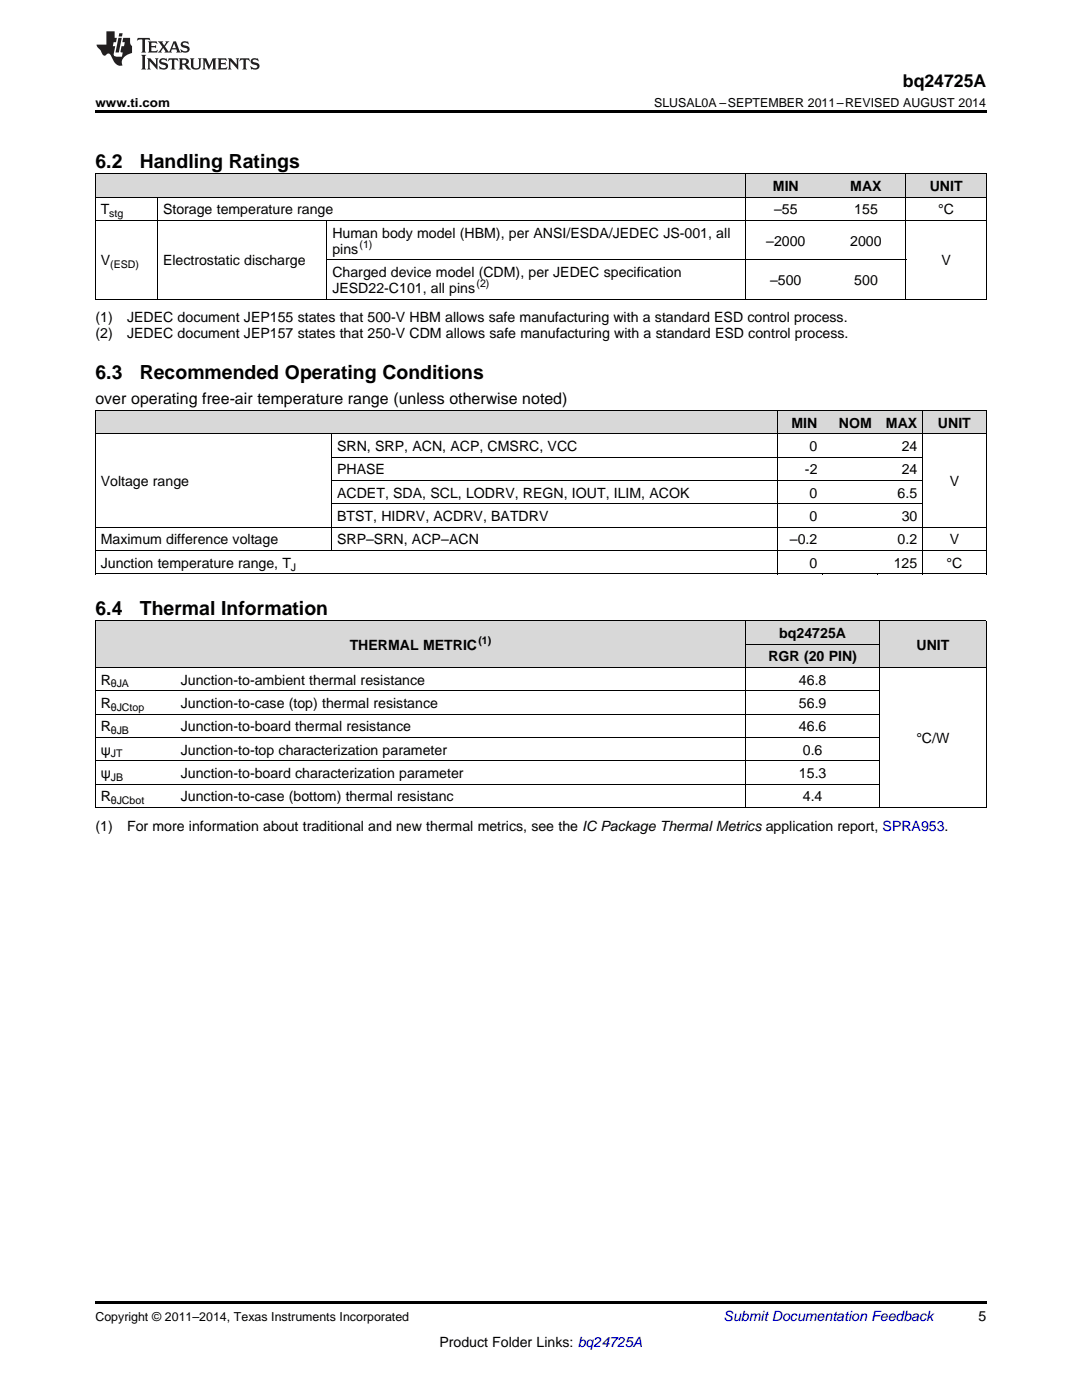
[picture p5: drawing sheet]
<svg xmlns="http://www.w3.org/2000/svg" width="216mm" height="279mm" viewBox="0 0 216 279" stroke-linecap="round" stroke-linejoin="round" font-family="sans-serif">
<defs><g id="words">
<g font-size="3.9">
<text x="19" y="33.5">6.2</text>
<text x="27.9" y="33.5">Handling Ratings</text>
<text x="19" y="75.6">6.3</text>
<text x="27.9" y="75.6">Recommended Operating Conditions</text>
<text x="19" y="122.7">6.4</text>
<text x="27.9" y="122.7">Thermal Information</text>
</g>
<text font-size="3.5" x="180.2" y="17.3">bq24725A</text>
<text font-size="3.2" x="19" y="80.7">over operating free-air temperature range (unless otherwise noted)</text>
<g font-size="2.8">
<text x="154.2" y="38.1">MIN</text>
<text x="169.7" y="38.1">MAX</text>
<text x="185.5" y="38.1">UNIT</text>
<text x="20.1" y="42.8">T</text>
<text x="32.5" y="42.8">Storage temperature range</text>
<text x="66.3" y="47.4">Human body model (HBM), per ANSI/ESDA/JEDEC JS-001, all</text>
<text x="154.5" y="42.8">–55</text>
<text x="170.5" y="42.8">155</text>
<text x="187.2" y="42.8">°C</text>
<text x="20.1" y="53">V</text>
<text x="32.5" y="53">Electrostatic discharge</text>
<text x="66.3" y="50.6">pins</text>
<text x="152.9" y="49">–2000</text>
<text x="169.7" y="49">2000</text>
<text x="187.9" y="53">V</text>
<text x="66.3" y="55.3">Charged device model (CDM), per JEDEC specification</text>
<text x="66.3" y="58.5">JESD22-C101, all pins</text>
<text x="153.7" y="56.9">–500</text>
<text x="170.5" y="56.9">500</text>
<text x="19" y="64.3">(1)</text>
<text x="25.4" y="64.3">JEDEC document JEP155 states that 500-V HBM allows safe manufacturing with a standard ESD control process.</text>
<text x="19" y="67.5">(2)</text>
<text x="25.4" y="67.5">JEDEC document JEP157 states that 250-V CDM allows safe manufacturing with a standard ESD control process.</text>
<text x="157.9" y="85.4">MIN</text>
<text x="167.4" y="85.4">NOM</text>
<text x="176.8" y="85.4">MAX</text>
<text x="187.1" y="85.4">UNIT</text>
<text x="67.3" y="90">SRN, SRP, ACN, ACP, CMSRC, VCC</text>
<text x="67.3" y="94.7">PHASE</text>
<text x="160.6" y="94.7">-2</text>
<text x="161.5" y="90">0</text>
<text x="179.9" y="90">24</text>
<text x="179.9" y="94.7">24</text>
<text x="20.1" y="97">Voltage range</text>
<text x="67.3" y="99.3">ACDET, SDA, SCL, LODRV, REGN, IOUT, ILIM, ACOK</text>
<text x="161.5" y="99.3">0</text>
<text x="179.1" y="99.3">6.5</text>
<text x="189.5" y="97">V</text>
<text x="67.3" y="104">BTST, HIDRV, ACDRV, BATDRV</text>
<text x="161.5" y="104">0</text>
<text x="179.9" y="104">30</text>
<text x="20.1" y="108.7">Maximum difference voltage</text>
<text x="20.1" y="113.3">Junction temperature range, T</text>
<text x="67.3" y="108.7">SRP–SRN, ACP–ACN</text>
<text x="157.6" y="108.7">–0.2</text>
<text x="161.5" y="113.3">0</text>
<text x="178.3" y="113.3">125</text>
<text x="179.1" y="108.7">0.2</text>
<text x="188.9" y="113.3">°C</text>
<text x="189.5" y="108.7">V</text>
<text x="69.8" y="129.6">THERMAL METRIC</text>
<text x="153.3" y="132">RGR (20 PIN)</text>
<text x="155.5" y="127.3">bq24725A</text>
<text x="182.9" y="129.6">UNIT</text>
<text x="20.1" y="136.6">R</text>
<text x="36.1" y="136.6">Junction-to-ambient thermal resistance</text>
<text x="159.4" y="136.6">46.8</text>
<text x="20.1" y="141.3">R</text>
<text x="36.1" y="141.3">Junction-to-case (top) thermal resistance</text>
<text x="159.4" y="141.3">56.9</text>
<text x="20.1" y="145.9">R</text>
<text x="36.1" y="145.9">Junction-to-board thermal resistance</text>
<text x="159.4" y="145.9">46.6</text>
<text x="182.8" y="148.3">°C/W</text>
<text x="20.1" y="150.6">ψ</text>
<text x="20.1" y="155.3">ψ</text>
<text x="36.1" y="150.6">Junction-to-top characterization parameter</text>
<text x="36.1" y="155.3">Junction-to-board characterization parameter</text>
<text x="159.4" y="155.3">15.3</text>
<text x="160.2" y="150.6">0.6</text>
<text x="20.1" y="159.9">R</text>
<text x="36.1" y="159.9">Junction-to-case (bottom) thermal resistanc</text>
<text x="160.2" y="159.9">4.4</text>
<text x="19" y="165.8">(1)</text>
<text x="25.4" y="165.8">For more information about traditional and new thermal metrics, see the IC Package Thermal Metrics application report, SPRA953.</text>
<text x="195.3" y="263.6">5</text>
<text x="87.7" y="268.9">Product Folder Links: bq24725A</text>
</g>
<text font-size="2.8" fill="#0000c8" x="144.4" y="263.6">Submit Documentation Feedback</text>
<g font-size="2.5">
<text x="19" y="21.4">www.ti.com</text>
<text x="130.5" y="21.4">SLUSAL0A –SEPTEMBER 2011–REVISED AUGUST 2014</text>
<text x="19" y="263.6">Copyright © 2011–2014, Texas Instruments Incorporated</text>
</g>
<g font-size="2.1">
<text x="21.8" y="43.4">stg</text>
<text x="22" y="53.5">(ESD)</text>
<text x="71.7" y="49.5">(1)</text>
<text x="95.1" y="57.3">(2)</text>
<text x="58.1" y="113.9">J</text>
<text x="95.5" y="128.5">(1)</text>
<text x="22.1" y="137.2">θJA</text>
<text x="22.1" y="141.9">θJCtop</text>
<text x="22.1" y="146.5">θJB</text>
<text x="22.1" y="151.2">JT</text>
<text x="22.1" y="155.8">JB</text>
<text x="22.1" y="160.5">θJCbot</text>
</g>
</g></defs>
<g fill="#d8d8d8">
<path d="M19 123.9h16v9.3h-16z"/>
<path d="M35 123.9h113.8v9.3h-113.8z"/>
<path d="M148.8 128.6h26.7v4.6h-26.7z"/>
<path d="M175.5 123.9h21.3v9.3h-21.3z"/>
<path d="M148.8 123.9h26.7v4.7h-26.7z"/>
<path d="M19 82h47.2v4.6h-47.2z"/>
<path d="M66.2 82h88.9v4.6h-88.9z"/>
<path d="M155.1 82h9.1v4.6h-9.1z"/>
<path d="M164.2 82h10.8v4.6h-10.8z"/>
<path d="M175 82h9.1v4.6h-9.1z"/>
<path d="M184.1 82h12.7v4.6h-12.7z"/>
<path d="M19 34.7h12.5v4.7h-12.5z"/>
<path d="M31.5 34.7h33.8v4.7h-33.8z"/>
<path d="M65.3 34.7h83.5v4.7h-83.5z"/>
<path d="M148.8 34.7h16v4.7h-16z"/>
<path d="M164.8 34.7h16v4.7h-16z"/>
<path d="M180.8 34.7h16v4.7h-16z"/>
</g>
<g fill="#000">
<path d="M19 22h177.8v.5h-177.8zM19 59.7h.2zM65.2 59.7h.1zM148.7 59.7h.1zM180.7 59.7h.1zM196.7 59.7h.1zM19 114.5l.2 .1zM155 114.5l.1 .1zM164.1 114.5l.1 .1zM174.9 114.5l.1 .1zM184 114.5l.1 .1zM196.7 114.5l.1 .1z"/>
<path d="M19 161.1l.2 .1zM148.7 161.1l.1 .1zM175.4 161.1l.1 .1zM196.7 161.1l.1 .1zM19 259.7h177.8v.5h-177.8z"/>
</g>
<g fill="none" stroke="#000" stroke-width=".2">
<path d="M19 34.7h177.8v25M19 39.4h177.8M19.1 34.7v25M31.4 39.4v20.3M148.8 34.7v25M180.8 34.7v25M19 59.7h177.8M19 44h177.8M65.2 44v15.7M65.3 51.8h115.5M19 86.6h177.8M19 81.9h177.8"/>
<path d="M19.1 82v32.6M66.2 86.6v23.3M66.2 95.9h117.9M66.2 91.2h117.9M155.1 82v32.6M184.1 82v32.6M196.8 82v32.6M19 114.5h177.8M19 109.9h177.8M19 105.2h177.8M66.2 100.6h117.9M19 137.8h156.5"/>
<path d="M19 133.2h177.8M19 123.9h177.8M19.1 123.9v37.3M148.8 123.9v37.3M148.8 128.5h26.7M175.5 123.9v37.3M196.8 123.9v37.3M19 156.5h156.5M19 151.8h156.5M19 147.2h156.5M19 142.5h156.5M19 161.1h177.8"/>
</g>
<g fill="#231f20">
<path d="M27.5 7.6l-.1 .5 .4-.2h.6v.1v2.1l-.2 .4h1l-.3-.4v-2.1l.1-.1h.5l.5 .2-.2-.5zM29.5 8.3l.2 .3v1.5l-.2 .4h1.8l.2-.6a1.04 1.04 0 0 1-1.3 .2v-.7h.6l.3 .2v-.6l-.3 .2h-.6v-.6l.8-.1 .4 .3-.2-.5zM31.5 8.3l.9 1.1-.9 1.1h.8l-.2-.2 .5-.7 .4 .7-.2 .2h1.5l-.1-.2 .1-.4h.9l.1 .4-.2 .2h1l-.3-.3-.7-1.9h-.5l-.9 2-.8-1 .9-1h-.8l.1 .3-.3 .5-.4-.6 .2-.2zM34.7 8.6l.4 1h-.7zM36.3 8.4a.63 .63 0 0 0-.2 .7 .63 .63 0 0 0 .6 .4l.6 .2 .1 .2a.75 .75 0 0 1-.7 .4 .75 .75 0 0 1-.6-.5l.1 .7 .1-.1a1.11 1.11 0 0 0 1.5-.6 1.13 1.13 0 0 0-1.2-.8l-.1-.4a1.04 1.04 0 0 1 1.2 .2l-.2-.5-.1 .1-.5-.2zM28.2 10.9l.2 .4v2.2l-.2 .4h1l-.3-.4v-2.2l.3-.4zM29.3 11.6l.3 .4v1.5l-.3 .4h.8l-.2-.4v-1.3l1.5 1.7v-1.9l.2-.4h-.7l.2 .4v.9l-1.1-1.3zM32 11.8a.62 .62 0 0 0-.2 .7 .62 .62 0 0 0 .6 .4l.6 .1 .1 .3a.76 .76 0 0 1-.7 .3 .76 .76 0 0 1-.6-.4l.1 .7 .1-.1a1.11 1.11 0 0 0 1.5-.6 1.13 1.13 0 0 0-1.2-.8l-.1-.4a1.04 1.04 0 0 1 1.2 .2l-.2-.6-.1 .1-.5-.1zM33.7 11.6l-.2 .6a.61 .61 0 0 1 .8-.3v1.6l-.2 .4h.9l-.2-.4v-1.6a.63 .63 0 0 1 .8 .3l-.2-.6zM35.6 11.6l.3 .4v1.5l-.3 .4h1l-.2-.2v-.8l.5 .2a.76 .76 0 0 0 1.2 .7l-1-1a.58 .58 0 0 0 .6-.5 .58 .58 0 0 0-.5-.6zM36.4 11.9h.1a.45 .45 0 0 1 .5 .1 .45 .45 0 0 1 .1 .5l-.7 .2zM37.9 11.6l.2 .2a2.17 2.17 0 0 0 .3 1.9 .99 .99 0 0 0 1.6-.6v-1.1l.2-.4h-.7l.2 .2a1.92 1.92 0 0 1-.2 1.8 .6 .6 0 0 1-.9-.5v-1.1l.2-.4zM40.4 11.6l.2 .4v1.5l-.2 .4h.7l-.2-.4v-1.4l.8 1.8 .8-1.8v1.4l-.2 .4h.9l-.2-.4v-1.5l.2-.4h-.8l-.6 1.5-.6-1.5zM43.4 11.6l.2 .4v1.5l-.2 .4h1.8l.2-.6a1.04 1.04 0 0 1-1.3 .1v-.6h.5l.4 .2v-.6l-.4 .2h-.5v-.7h.8l.3 .3-.1-.6zM45.5 11.6l.2 .4v1.5l-.2 .4h.7l-.2-.4v-1.3l1.5 1.7v-1.9l.2-.4h-.7l.2 .4v.9l-1.1-1.3zM47.9 11.6l-.1 .6a.61 .61 0 0 1 .8-.3v1.6l-.3 .4h1l-.3-.4 .1-1.6a.63 .63 0 0 1 .7 .3l-.1-.6zM50.2 11.8a.62 .62 0 0 0-.2 .7 .62 .62 0 0 0 .6 .4l.6 .1 .2 .3a.76 .76 0 0 1-.8 .3 .76 .76 0 0 1-.6-.4l.1 .7 .2-.1a1.11 1.11 0 0 0 1.5-.6 1.13 1.13 0 0 0-1.3-.8l-.1-.4a1.04 1.04 0 0 1 1.2 .2l-.1-.6-.2 .1-.5-.1z"/>
<path d="M21.2 6.3v2.6h-1.9l.1 .4 .7 .9a.91 .91 0 0 0 1 .8 .56 .56 0 0 1 .5-.3 .56 .56 0 0 1 .5 .3l.4 .8a1.53 1.53 0 0 0 1.9 1.2 1.54 1.54 0 0 1 1-2.1l.9-.3v-1.4a1.52 1.52 0 0 1-.3-1.6h-1.4l-.2 .8h.5l-.2 .8h-.4l-.2 1v.2l.4 .1-.2 .8a1.93 1.93 0 0 1-1.6-.3l.3-1.8h-.5l.2-.8h.4l.2-.8h-.4v-1.3zM23.6 7.6l-.6 2.9h.7l.6-2.9zM23.8 6.6l-.1 .7h.6l.2-.7z"/>
</g>
<use href="#words"/>
</svg>
